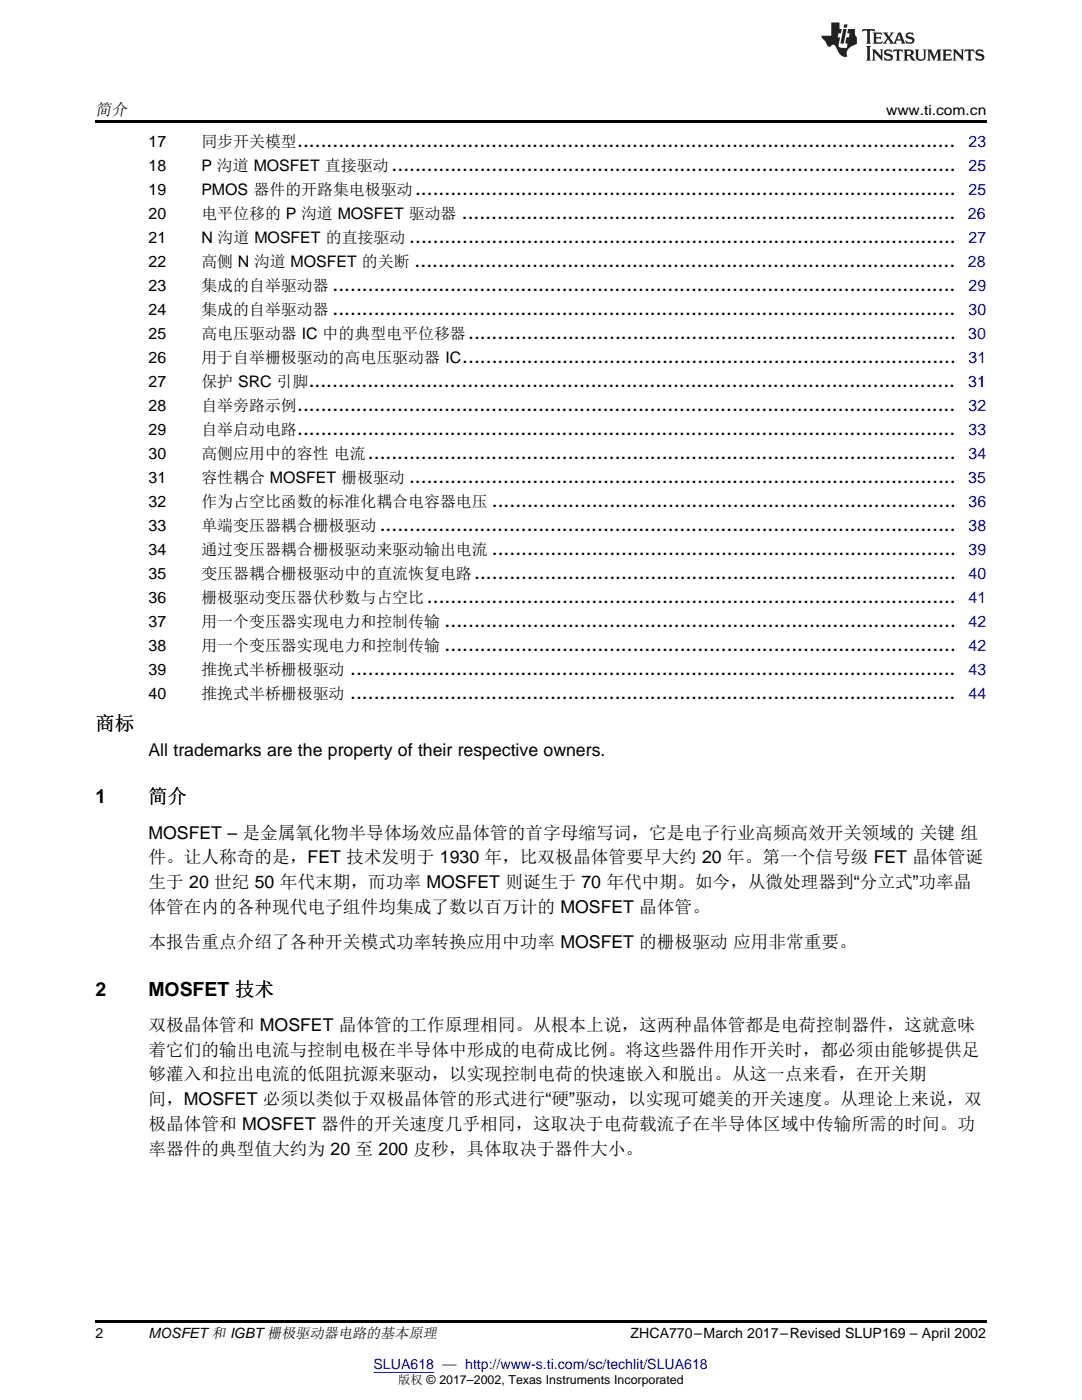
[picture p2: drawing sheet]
<svg xmlns="http://www.w3.org/2000/svg" width="216mm" height="279mm" viewBox="0 0 216 279" stroke-linecap="round" stroke-linejoin="round" font-family="sans-serif">
<defs><g id="words">
<g font-size="4.2">
<text x="59.3" y="29.2">................................................................................................................</text>
<text x="78.1" y="34">................................................................................................</text>
<text x="82.8" y="38.8">............................................................................................</text>
<text x="92.1" y="43.6">....................................................................................</text>
<text x="81.7" y="48.4">.............................................................................................</text>
<text x="82.7" y="53.2">............................................................................................</text>
<text x="66.4" y="58">..........................................................................................................</text>
<text x="66.4" y="62.8">..........................................................................................................</text>
<text x="93.4" y="67.6">...................................................................................</text>
<text x="61.6" y="77.2">..............................................................................................................</text>
<text x="92.2" y="72.4">....................................................................................</text>
<text x="59.3" y="82">................................................................................................................</text>
<text x="59.3" y="86.8">................................................................................................................</text>
<text x="73.4" y="91.6">....................................................................................................</text>
<text x="81.6" y="96.4">.............................................................................................</text>
<text x="98.1" y="101.2">...............................................................................</text>
<text x="75.8" y="106">..................................................................................................</text>
<text x="98.1" y="110.8">...............................................................................</text>
<text x="94.6" y="115.6">..................................................................................</text>
<text x="85.2" y="120.4">..........................................................................................</text>
<text x="88.7" y="125.2">.......................................................................................</text>
<text x="88.7" y="130">.......................................................................................</text>
<text x="69.9" y="134.8">.......................................................................................................</text>
<text x="69.9" y="139.6">.......................................................................................................</text>
</g>
<g font-size="3.9">
<text x="19" y="145.6">商标</text>
<text x="19" y="160.3">1</text>
<text x="29.6" y="160.3">简介</text>
<text x="19" y="198.7">2</text>
<text x="29.6" y="198.7">MOSFET 技术</text>
</g>
<g font-size="3.5">
<text x="29.6" y="150.8">All trademarks are the property of their respective owners.</text>
<text x="29.6" y="167.4">MOSFET – 是金属氧化物半导体场效应晶体管的首字母缩写词，它是电子行业高频高效开关领域的 关键 组</text>
<text x="29.6" y="172.3">件。让人称奇的是，FET 技术发明于 1930 年，比双极晶体管要早大约 20 年。第一个信号级 FET 晶体管诞</text>
<text x="29.6" y="177.2">生于 20 世纪 50 年代末期，而功率 MOSFET 则诞生于 70 年代中期。如今，从微处理器到“分立式”功率晶</text>
<text x="29.6" y="182.2">体管在内的各种现代电子组件均集成了数以百万计的 MOSFET 晶体管。</text>
<text x="29.6" y="189.2">本报告重点介绍了各种开关模式功率转换应用中功率 MOSFET 的栅极驱动 应用非常重要。</text>
<text x="29.6" y="205.7">双极晶体管和 MOSFET 晶体管的工作原理相同。从根本上说，这两种晶体管都是电荷控制器件，这就意味</text>
<text x="29.6" y="210.7">着它们的输出电流与控制电极在半导体中形成的电荷成比例。将这些器件用作开关时，都必须由能够提供足</text>
<text x="29.6" y="215.6">够灌入和拉出电流的低阻抗源来驱动，以实现控制电荷的快速嵌入和脱出。从这一点来看，在开关期</text>
<text x="29.6" y="220.6">间，MOSFET 必须以类似于双极晶体管的形式进行“硬”驱动，以实现可媲美的开关速度。从理论上来说，双</text>
<text x="29.6" y="225.5">极晶体管和 MOSFET 器件的开关速度几乎相同，这取决于电荷载流子在半导体区域中传输所需的时间。功</text>
<text x="29.6" y="230.4">率器件的典型值大约为 20 至 200 皮秒，具体取决于器件大小。</text>
</g>
<g font-size="3.2">
<text x="19" y="23">简介</text>
<text x="29.6" y="29.2">17</text>
<text x="40.2" y="29.2">同步开关模型</text>
<text x="29.6" y="34">18</text>
<text x="40.2" y="34">P 沟道 MOSFET 直接驱动</text>
<text x="29.6" y="38.8">19</text>
<text x="40.2" y="38.8">PMOS 器件的开路集电极驱动</text>
<text x="29.6" y="43.6">20</text>
<text x="40.2" y="43.6">电平位移的 P 沟道 MOSFET 驱动器</text>
<text x="29.6" y="48.4">21</text>
<text x="29.6" y="53.2">22</text>
<text x="40.2" y="53.2">高侧 N 沟道 MOSFET 的关断</text>
<text x="40.2" y="48.4">N 沟道 MOSFET 的直接驱动</text>
<text x="29.6" y="58">23</text>
<text x="40.2" y="58">集成的自举驱动器</text>
<text x="29.6" y="62.8">24</text>
<text x="40.2" y="62.8">集成的自举驱动器</text>
<text x="29.6" y="67.6">25</text>
<text x="40.2" y="67.6">高电压驱动器 IC 中的典型电平位移器</text>
<text x="29.6" y="72.4">26</text>
<text x="29.6" y="77.2">27</text>
<text x="40.2" y="72.4">用于自举栅极驱动的高电压驱动器 IC</text>
<text x="40.2" y="77.2">保护 SRC 引脚</text>
<text x="29.6" y="82">28</text>
<text x="40.2" y="82">自举旁路示例</text>
<text x="29.6" y="86.8">29</text>
<text x="40.2" y="86.8">自举启动电路</text>
<text x="29.6" y="91.6">30</text>
<text x="40.2" y="91.6">高侧应用中的容性 电流</text>
<text x="29.6" y="96.4">31</text>
<text x="29.6" y="101.2">32</text>
<text x="40.2" y="96.4">容性耦合 MOSFET 栅极驱动</text>
<text x="40.2" y="101.2">作为占空比函数的标准化耦合电容器电压</text>
<text x="29.6" y="106">33</text>
<text x="40.2" y="106">单端变压器耦合栅极驱动</text>
<text x="29.6" y="110.8">34</text>
<text x="40.2" y="110.8">通过变压器耦合栅极驱动来驱动输出电流</text>
<text x="29.6" y="115.6">35</text>
<text x="40.2" y="115.6">变压器耦合栅极驱动中的直流恢复电路</text>
<text x="29.6" y="120.4">36</text>
<text x="29.6" y="125.2">37</text>
<text x="40.2" y="120.4">栅极驱动变压器伏秒数与占空比</text>
<text x="40.2" y="125.2">用一个变压器实现电力和控制传输</text>
<text x="29.6" y="130">38</text>
<text x="40.2" y="130">用一个变压器实现电力和控制传输</text>
<text x="29.6" y="134.8">39</text>
<text x="40.2" y="134.8">推挽式半桥栅极驱动</text>
<text x="29.6" y="139.6">40</text>
<text x="40.2" y="139.6">推挽式半桥栅极驱动</text>
</g>
<g font-size="3.2" fill="#00f">
<text x="193.3" y="29.2">23</text>
<text x="193.3" y="34">25</text>
<text x="193.3" y="38.8">25</text>
<text x="193.1" y="43.6">26</text>
<text x="193.1" y="53.2">28</text>
<text x="193.3" y="48.4">27</text>
<text x="193.3" y="58">29</text>
<text x="193.3" y="62.8">30</text>
<text x="193.2" y="67.6">30</text>
<text x="193.2" y="77.2">31</text>
<text x="193.3" y="72.4">31</text>
<text x="193.3" y="82">32</text>
<text x="193.3" y="86.8">33</text>
<text x="193.3" y="91.6">34</text>
<text x="193.2" y="96.4">35</text>
<text x="193.3" y="101.2">36</text>
<text x="193.3" y="106">38</text>
<text x="193.3" y="110.8">39</text>
<text x="193.3" y="115.6">40</text>
<text x="193.3" y="120.4">41</text>
<text x="193.3" y="125.2">42</text>
<text x="193.3" y="130">42</text>
<text x="193.3" y="134.8">43</text>
<text x="193.3" y="139.6">44</text>
</g>
<g font-size="2.8">
<text x="176.8" y="23">www.ti.com.cn</text>
<text x="19" y="267">2</text>
<text x="29.6" y="267.1">MOSFET和 IGBT栅极驱动器电路的基本原理</text>
<text x="125.8" y="267.1">ZHCA770–March 2017–Revised SLUP169 – April 2002</text>
</g>
<text font-size="2.8" fill="#00f" x="74.5" y="273.2">SLUA618 — http://www-s.ti.com/sc/techlit/SLUA618</text>
<text font-size="2.5" x="79.4" y="276.3">版权 © 2017–2002, Texas Instruments Incorporated</text>
</g></defs>
<path d="M19 24h177.8v.6h-177.8zM19 263.5h177.8v.6h-177.8z" fill="#000"/>
<g fill="#231f20">
<path d="M172.1 5.8l-.1 .6 .5-.3h.5v.2v2.1l-.2 .3h1l-.2-.3v-2.1v-.2h.6l.4 .3-.1-.6zM174.1 6.5l.3 .4v1.5l-.3 .3h1.9l.1-.5a1.04 1.04 0 0 1-1.3 .1v-.6h.6l.4 .2v-.7l-.4 .2h-.6l.1-.6h.7l.4 .2-.1-.5zM176.1 6.5l.9 1.1-.9 1.1h.8l-.1-.2 .4-.7 .4 .7-.2 .2h1.6l-.2-.2 .1-.4h.9l.2 .4-.2 .2h.9l-.2-.3-.8-1.9h-.5l-.9 2.1-.7-1.1 .8-1h-.8l.1 .3-.3 .5-.4-.6 .2-.2zM179.4 6.9l.3 .9h-.7zM180.9 6.6a.63 .63 0 0 0-.2 .7 .63 .63 0 0 0 .6 .4l.6 .2 .1 .2a.75 .75 0 0 1-.7 .4 .75 .75 0 0 1-.6-.5l.1 .7 .2-.1a1.11 1.11 0 0 0 1.5-.5 1.13 1.13 0 0 0-1.3-.9l-.1-.3a1.04 1.04 0 0 1 1.2 .2l-.1-.6-.2 .1-.5-.1zM172.8 9.2l.3 .3v2.2l-.3 .4h1l-.2-.4v-2.2l.2-.3zM174 9.9l.2 .3v1.5l-.2 .4h.7l-.2-.4v-1.3l1.6 1.7v-1.9l.2-.3h-.7l.2 .3v.9l-1.2-1.2zM176.6 10a.62 .62 0 0 0-.2 .7 .62 .62 0 0 0 .6 .4l.6 .2 .1 .2a.76 .76 0 0 1-.7 .4 .76 .76 0 0 1-.6-.5l.1 .7 .1-.1a1.11 1.11 0 0 0 1.6-.6 1.13 1.13 0 0 0-1.3-.8l-.1-.3a1.04 1.04 0 0 1 1.2 .1l-.1-.5-.2 .1-.5-.2zM178.3 9.9l-.1 .6a.61 .61 0 0 1 .7-.3v1.5l-.2 .4h1l-.3-.4v-1.5a.63 .63 0 0 1 .8 .3l-.1-.6zM180.3 9.9l.2 .3v1.5l-.2 .4h.9l-.2-.2v-.7l.6 .2a.76 .76 0 0 0 1.1 .6l-1-.9a.58 .58 0 0 0 .6-.6 .58 .58 0 0 0-.5-.6zM181 10.2l.1-.1a.45 .45 0 0 1 .6 .1 .45 .45 0 0 1 .1 .5l-.8 .2zM182.5 9.9l.2 .2a2.17 2.17 0 0 0 .4 1.9 .99 .99 0 0 0 1.6-.7v-1.1l.2-.3h-.8l.2 .2a1.92 1.92 0 0 1-.2 1.7 .6 .6 0 0 1-.9-.5v-1.1l.2-.3zM185 9.9l.2 .3v1.5l-.2 .4h.7l-.2-.4v-1.4l.8 1.8 .8-1.8v1.4l-.2 .4h1l-.3-.4v-1.5l.3-.3h-.8l-.7 1.4-.6-1.4zM188 9.9l.2 .3v1.5l-.2 .4h1.8l.2-.6a1.04 1.04 0 0 1-1.3 .2v-.6h.6l.4 .1v-.6l-.4 .2h-.6l.1-.6h.7l.4 .2-.1-.5zM190.1 9.9l.2 .3v1.5l-.2 .4h.7l-.2-.4v-1.3l1.6 1.7v-1.9l.2-.3h-.7l.2 .3v.9l-1.1-1.2zM192.6 9.9l-.1 .6a.61 .61 0 0 1 .7-.3v1.5l-.2 .4h.9l-.2-.4v-1.5a.63 .63 0 0 1 .8 .3l-.2-.6zM194.9 10a.62 .62 0 0 0-.2 .7 .62 .62 0 0 0 .6 .4l.5 .2 .2 .2a.76 .76 0 0 1-.7 .4 .76 .76 0 0 1-.7-.5l.2 .7 .1-.1a1.11 1.11 0 0 0 1.5-.6 1.13 1.13 0 0 0-1.2-.8l-.1-.3a1.04 1.04 0 0 1 1.2 .1l-.2-.5-.2 .1-.5-.2z"/>
<path d="M165.9 4.5v2.6h-2l.1 .4 .8 .9a.91 .91 0 0 0 .9 .9 .56 .56 0 0 1 .5-.4 .56 .56 0 0 1 .5 .3l.4 .8a1.53 1.53 0 0 0 2 1.3 1.54 1.54 0 0 1 1-2.1l.9-.4-.1-1.4a1.52 1.52 0 0 1-.3-1.6h-1.4l-.2 .9h.5l-.1 .8h-.5l-.2 .9v.2l.4 .1-.1 .9a1.93 1.93 0 0 1-1.7-.3l.3-1.8h-.4l.1-.8h.5l.2-.9h-.5v-1.3zM168.3 5.8l-.6 2.9h.7l.5-2.9zM168.4 4.9l-.1 .6h.7l.1-.6z"/>
</g>
<path d="M74.5 273.9h12.1" fill="none" stroke="#00f" stroke-width=".2"/>
<use href="#words"/>
</svg>
